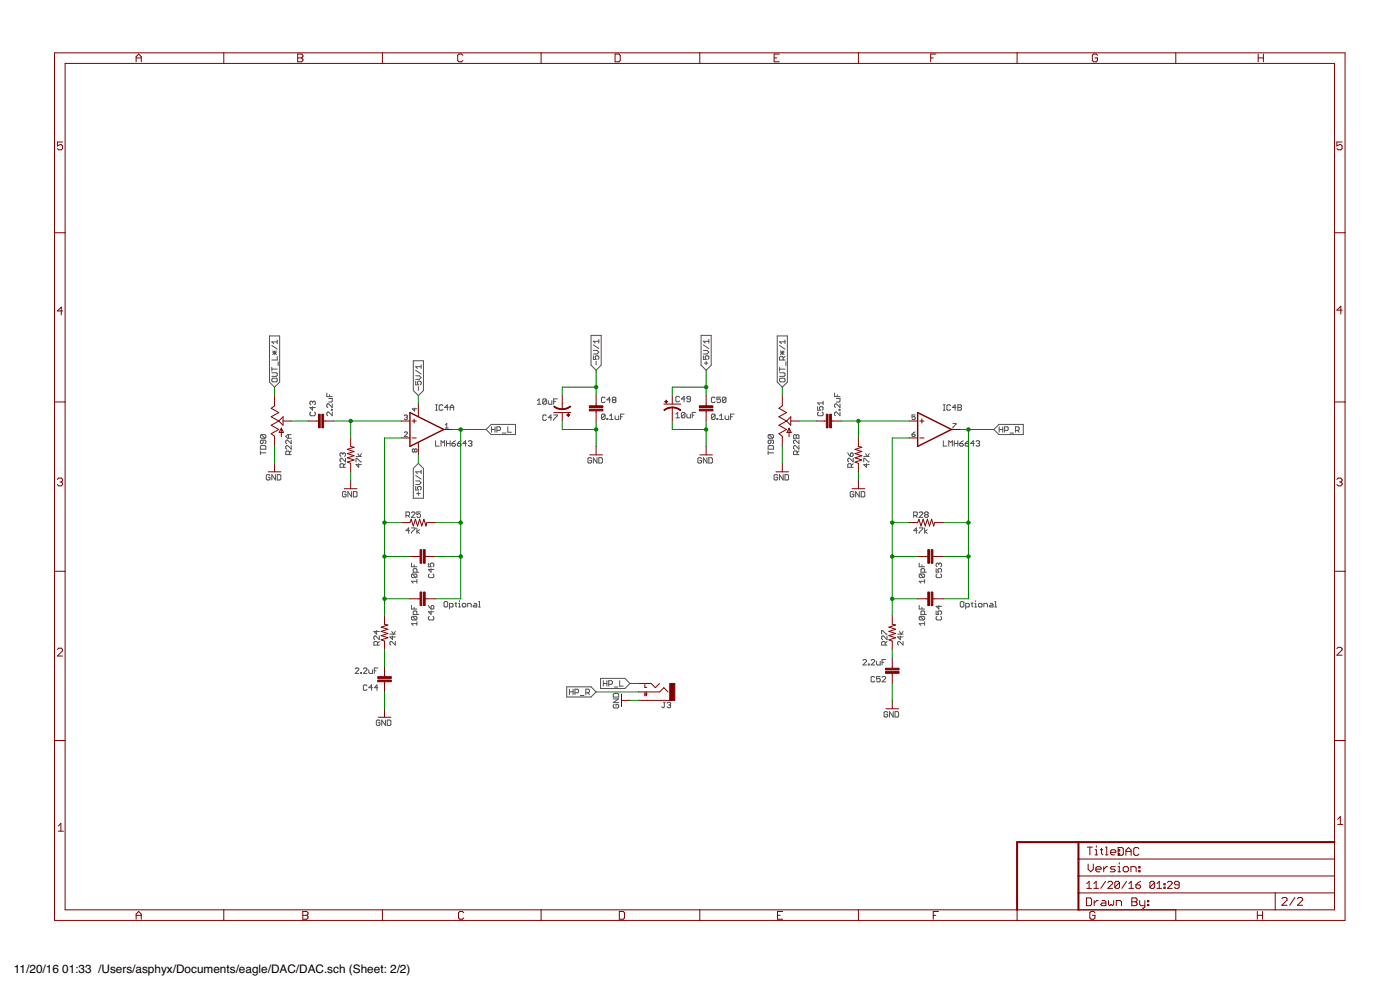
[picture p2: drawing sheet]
<svg xmlns="http://www.w3.org/2000/svg" width="420mm" height="297mm" viewBox="0 0 420 297" stroke-linecap="round" stroke-linejoin="round" font-family="sans-serif">
<defs><g id="words">
<g font-size="3.5">
<text x="4.2" y="291.8">11/20/16</text>
<text x="18.7" y="291.8">01:33 /Users/asphyx/Documents/eagle/DAC/DAC.sch (Sheet: 2/2)</text>
</g>
</g></defs>
<g fill="none" stroke="#505050" stroke-width=".3">
<path d="M80.9 100.8h3v13.8l-1.5 1.6-1.5-1.6zM81.6 110.2v1.1M81.6 111.8h1.3l.3 .3v.5l-.3 .3h-1.3M81.6 110.7h1.6M81.6 103.7l1.6 1.1M81.9 113.5h1l.3 .2v.6l-.3 .3h-1l-.3-.3v-.6zM81.9 105.3l1 1.1M81.9 105.8h1M82.4 105.3v1.1M82.9 105.3l-1 1.1M83.2 102v1.1M83.2 106.9v1.1h-1.6"/>
<path d="M83.2 102.6h-1.6l.5 .5M83.5 108.6v1.1M98.1 117.9v1.1h1.6M98.6 119.5h1.1v.9l-.3 .2h-.8M98.9 118.4v.6M124 108.2h3.1v9l-1.5 1.5-1.6-1.5zM124.8 114.4v1.1h.8l-.3-.6 .3-.5h.5l.3 .3v.5l-.3 .3M124.8 112.8h1l.6 .5-.6 .5h-1M124.8 111.1l1.6 1.1M125.6 116v1.1M126.4 109.5v1.1M126.4 110h-1.6l.5 .6"/>
<path d="M164 120v1l-.3 .3h-.5l-.3-.3M164 120l-.3-.3h-.5l-.3 .3v1M164 120l-1.1 1M167.3 119.7h-1.1v1.6M177.4 100.6h3v9l-1.5 1.5-1.5-1.5zM178.1 106.8v1h.8l-.3-.5 .3-.5h.6l.2 .2v.6l-.2 .2M178.1 105.1h1.1l.5 .6-.5 .5h-1.1M178.1 103.5l1.6 1.1M178.9 108.4v1.1M179.7 101.9v1M179.7 102.4h-1.6l.5 .5M181.6 119.4l-.3-.2h-.5l-.3 .2v1.1l.3 .3h.5l.3-.3"/>
<path d="M183.2 120h-1.1l.8-.8v1.6M184 120l-.2-.3 .2-.5h.6l.2 .2-.2 .6M184 120l-.2 .2 .2 .6h.6l.2-.3-.2-.5M184 120h.6M203.9 119.2l-.2-.3h-.6l-.3 .3v1.1l.3 .2h.6l.2-.2M205.6 119.7h-1.1l.8-.8v1.6M207.2 119.7h-.8l-.3-.3 .3-.5h.5l.3 .3v1.1l-.3 .2h-.5l-.3-.2M210.4 100.6h3v9l-1.5 1.5-1.5-1.5zM211.1 106.8v1h.8l-.3-.8 .3-.2h.5l.3 .2v.6l-.3 .2M211.1 105.1h1.1l.5 .6-.5 .5h-1.1M211.1 103.5l1.6 1.1M211.4 108.9h1"/>
<path d="M211.9 108.4v1.1M212.7 101.9v1M212.7 102.4h-1.6l.5 .5M214.6 119.4l-.3-.2h-.5l-.3 .2v1.1l.3 .3h.5l.3-.3M216.2 119.2h-1v.8l.5-.3 .5 .3v.5l-.2 .3h-.6l-.2-.3M217.9 119.4l-.3-.2h-.5l-.3 .2v1.1M217.9 119.4v1.1l-.3 .3h-.5l-.3-.3M217.9 119.4l-1.1 1.1M233.3 100.8h3v13.8l-1.5 1.6-1.5-1.6zM234 110.2v1.1M234 111.8h1.3l.3 .3v.5l-.3 .3h-1.3M234 110.7h1.6"/>
<path d="M234 103.7l1.6 1.1M234.2 113.5h1.1l.3 .2v.6l-.3 .3h-1.1l-.2-.3v-.6zM234.2 105.8h1.1M234.2 105.3l1.1 1.1M234.8 105.3v1.1M235 108v-.8l-.2-.3h-.6l-.2 .3v.8h1.6M235.3 105.3l-1.1 1.1M235.6 102v1.1M235.6 102.6h-1.6l.5 .5M235.6 106.9l-.6 .6M235.9 108.6v1.1M250.5 117.9v1.1h1.6"/>
<path d="M251 119.5h1.1v.9l-.3 .2h-.8M251.3 118.4v.6M78.1 135.9h1.7M78.1 135.3v1.1M78.4 133.7h1.1l.3 .3v.8h-1.7v-.8zM78.4 130.4l-.3 .3v.5l.3 .3h1.1M78.4 130.4h1.1l.3 .3v.5l-.3 .3M78.4 130.4l1.1 1.1M79 132.1v.8l-.3 .2-.6-.2v-.6l.3-.2h1.1l.3 .2v.6l-.3 .2M86.6 130.4v1.1M86.8 136.4v-.8l-.2-.3h-.6l-.2 .3v.8h1.6M87.4 132.1v1l-1.1-1-.5 .2v.6l.2 .2"/>
<path d="M87.4 133.7v1.1l-1.1-1.1-.5 .3v.5l.2 .3M87.4 135.3l-.6 .6M87.4 130.4h-1.1l-.5 .6 .5 .5h1.1M93.3 123.6l-.3 .3v.6l.3 .2h1.1l.2-.2v-.6l-.2-.3M93.8 122v1.1l-.8-.8h1.6M93.8 120.6l-.2-.2-.6 .2v.6l.3 .3M93.8 120.6l.3-.2 .5 .2v.6l-.2 .3M93.8 120.6v.3M99.4 122.8h.3v.3h-.3zM99.7 121.2v1.1l-1.1-1.1-.5 .3v.5l.3 .3M99.7 123.6v1.1l-1.1-1.1-.5 .3v.6l.3 .2M102.9 136.1l-.3-.2-.6 .2v.6l.3 .2"/>
<path d="M102.9 136.1l.2-.2 .6 .2v.6l-.3 .2M102.9 136.1v.3M103.7 137.5v1.1l-1.1-1.1-.6 .3v.5l.3 .3M103.7 139.1l-.6 .6M106.8 138.6v-1.1h.3l1.1 1.1h.3M106.8 136.9h1.7M107.4 136.1l.5 .8 .6-.8M107.7 139.1v1.1l-.9-.8h1.7M121.3 124.7l.7-.2 .3 .2-.3 .5M121.3 129.8l.3-.2 .7 .2-1 1.2h1M121.8 125.2h.2M122 125.2l.3 .2-.3 .5-.7-.2"/>
<path d="M124.4 134.9l.3-.2 .5 .2v.5l-.3 .2-.5-.2M124.4 134.9l-.2-.2-.5 .2 .3 .7 .4-.2M124.4 122.4v1l-.7-.7h1.5M124.4 134.9v.5M125.6 139l1.5 1.5v9h-3.1v-9zM130.7 132.2v1.7h1.1M130.7 123.1h.6M130.7 121.5h.6M131 121.5v1.6M132.4 133.9v-1.7l.5 .6 .5-.6v1.7M132.9 121.7l-.3-.2h-.5l-.3 .2v1.1l.3 .3h.5l.3-.3M133.6 127.5l.5-.5v1.4"/>
<path d="M133.6 128.4h.9M134 132.2v1.7M134 133.1h1.1M134.5 122.3h-1l.8-.8v1.6M135.1 123.1v-1.1l.5-.5 .6 .5v1.1M135.1 132.2v1.7M135.1 122.3h1.1M135.6 133.1h.8l.3 .5-.3 .3h-.5l-.3-.3zM136.7 132.2l-1.1 .9M137.3 133.1h.8l.2 .5-.2 .3h-.6l-.2-.3zM138.3 132.2l-1 .9M140 133.1h-1.1l.8-.9v1.7"/>
<path d="M140.5 132.5l.3-.3h.6l.2 .3-.2 .6M141.1 133.1h.3M141.4 133.1l.2 .2-.2 .6h-.6l-.3-.3M147.4 127.3h7.3v3.1h-7.3l-1.5-1.5zM147.5 128.1v1.6M147.5 128.9h1.1M148.6 128.1v1.6M149.1 129.1h.8l.3-.2v-.6l-.3-.2h-.8v1.6M150.7 129.9h1.1M152.4 128.1v1.6h1.1M161.2 120.2l.6-.5v1.6M161.2 121.3h1.1"/>
<path d="M164 124.8l-.3-.3h-.5l-.3 .3v1.1l.3 .2h.5l.3-.2M164.5 120.2v.8l.3 .3h.8v-1.1M165.6 125.3h-1.1l.8-.8v1.6M166.2 124.5h1.1v.3l-1.1 1.1v.2M166.2 120.5h.5M177.5 137.6l-.3-.3h-.5l-.3 .3v1.1l.3 .2h.5l.3-.2v-.6h-.5M179.2 137.3v1.6l-1.1-1.6v1.6M179.7 137.3h.8l.3 .3v1.1l-.3 .2h-.8zM181.6 124.5l-.3-.3h-.5l-.3 .3v1.1M181.6 124.5v1.1l-.3 .3h-.5l-.3-.3M181.6 124.5l-1.1 1.1M182.1 125.6h.3v.3h-.3z"/>
<path d="M183 125.9h1M183 124.8l.5-.6v1.7M184.6 124.8v.8l.3 .3h.8v-1.1M186.2 125.1h.6M187.3 124.2h-1.1v1.7M202.8 124.3l.6-.6v1.7M202.8 125.4h1.1M205.6 124v1.1l-.3 .3h-.5l-.3-.3M205.6 124l-.3-.3h-.5l-.3 .3v1.1M205.6 124l-1.1 1.1M206.1 124.3v.8l.3 .3h.8v-1.1M207.8 124.5h.5"/>
<path d="M208.9 123.7h-1.1v1.7M210.5 137.6l-.2-.3h-.6l-.3 .3v1.1l.3 .2h.6l.2-.2v-.6h-.5M212.2 137.3v1.6l-1.1-1.6v1.6M212.7 137.3h.8l.3 .3v1.1l-.3 .2h-.8zM214.6 124.5l-.3-.3h-.5l-.3 .3v1.1M214.6 124.5v1.1l-.3 .3h-.5l-.3-.3M214.6 124.5l-1.1 1.1M215.2 125.6h.2v.3h-.2zM216 125.9h1.1M216 124.8l.5-.6v1.7M217.6 124.8v.8l.3 .3h.8v-1.1M219.2 125.1h.6"/>
<path d="M220.3 124.2h-1.1v1.7M230.5 135.9h1.7M230.5 135.3v1.1M230.8 133.7h1.1l.3 .3v.8h-1.7v-.8zM230.8 130.4l-.3 .3v.5l.3 .3h1.1M230.8 130.4h1.1l.3 .3v.5l-.3 .3M230.8 130.4l1.1 1.1M231.4 132.1v.8l-.3 .2-.6-.2v-.6l.3-.2h1.1l.3 .2v.6l-.3 .2M238.1 130.7l.3-.3 .6 .3 .5-.3 .3 .3v.8h-1.7zM239 130.7v.8M239.2 136.4v-.8l-.2-.3h-.6l-.3 .3v.8h1.7M239.8 133.7v1.1l-1.1-1.1h-.3l-.3 .3v.5l.3 .3"/>
<path d="M239.8 132.1v1l-1.1-1-.6 .2v.6l.3 .2M239.8 135.3l-.6 .6M245.4 122v1.1h.8l-.3-.8 .3-.3h.5l.3 .3v.5l-.3 .3M245.7 123.6l-.3 .3v.6l.3 .2h1l.3-.2v-.6l-.3-.3M247 120.4v1.1M247 120.9h-1.6l.5 .6M251.8 122.8h.3v.3h-.3zM252.1 123.6v1.1l-1.1-1.1-.5 .3v.6l.2 .2M252.1 121.2v1.1l-1.1-1.1-.5 .3v.5l.2 .3M254.4 135.9l.8 1M255.2 136.1l.3-.2 .6 .2v.6l-.3 .2h-.6zM256.1 137.5v1.1l-1.1-1.1h-.3l-.3 .3v.5l.3 .3"/>
<path d="M256.1 139.1l-.6 .6M259.2 138.6v-1.1h.3l1.1 1.1h.3M259.2 136.9h1.7M259.8 136.1l.5 .8 .6-.8M260 139.1v1.1l-.8-.8h1.7M273.7 130.3h.7l.2 .4-.7 .3zM274.6 124.5h-.9v.7l.7-.2 .2 .7-.2 .2-.7-.2M274.6 129.6l-.9 .7M283.1 132.2v1.7h1.1M283.1 123.1h.6M283.1 121.5h.6M283.4 121.5v1.6"/>
<path d="M284.7 133.9v-1.7l.6 .6 .5-.6v1.7M285.3 121.7l-.3-.2h-.5l-.3 .2v1.1l.3 .3h.5l.3-.3M286 127h.9l-.9 1.4M286.4 133.1h1.1M286.4 132.2v1.7M286.9 122.3h-1.1l.8-.8v1.6M287.5 121.5h.8l.2 .2-.2 .6 .2 .5-.2 .3h-.8zM287.5 132.2v1.7M287.5 122.3h.8M288 133.1h.8l.3 .5-.3 .3h-.5l-.3-.3zM289.1 132.2l-1.1 .9M289.6 133.1h.9l.2 .5-.2 .3h-.6l-.3-.3z"/>
<path d="M290.7 132.2l-1.1 .9M292.4 133.1h-1.1l.8-.9v1.7M292.9 132.5l.3-.3h.5l.3 .3-.3 .6M293.5 133.1h.2M293.7 133.1l.3 .2-.3 .6h-.5l-.3-.3M298.3 128.9l1.5-1.6h7.3v3.1h-7.3zM299.9 128.9h1M299.9 128.1v1.6M300.9 128.1v1.6M301.5 129.1h.8l.3-.2v-.6l-.3-.2h-.8v1.6M303.1 129.9h1.1M304.8 129.1h.8l.3-.2v-.6l-.3-.2h-.8v1.6"/>
<path d="M305.3 129.1l.6 .6M81 142.7l-.2-.3h-.6l-.3 .3v1.1l.3 .2h.6l.2-.2v-.6h-.5M82.7 142.4v1.6l-1.1-1.6v1.6M83.2 142.4h.8l.3 .3v1.1l-.3 .2h-.8zM103.1 140.2v-.8l-.2-.3h-.6l-.3 .3v.8h1.7M103.9 147.7l-.3-.2h-.5l-.3 .2v1.1l.3 .3h.5l.3-.3v-.5h-.6M105.5 147.5v1.6l-1.1-1.6v1.6M106.1 147.5h.8l.2 .2v1.1l-.2 .3h-.8zM121.8 154.7h.8l.3-.3v-.5l-.3-.3h-.8v1.6M122.4 154.7l.5 .5M122.9 159.2h-1.1l.8-.8v1.6M123.5 158.4h1v.3l-1 1v.3"/>
<path d="M123.5 153.9l.2-.3h.6l.2 .3v.2l-1 1.1h1M124.8 145.9v1.1h.8l-.3-.5 .3-.6h.5l.3 .3v.5l-.3 .3M124.8 144.3h1l.6 .5-.6 .6h-1M124.8 142.7l1.6 1M125 148.1h1.1M125.1 158.4v1.6M125.6 147.6v1.1M125.9 158.9l-.8 .6 .8 .5M126.2 153.6h-1.1v.8l.8-.3 .3 .3v.6l-.3 .2h-.5l-.3-.2M126.4 141v1.1M126.4 141.6h-1.6l.5 .5M233.4 142.7l-.3-.3h-.5l-.3 .3v1.1l.3 .2h.5l.3-.2v-.6h-.5"/>
<path d="M235 142.4v1.6l-1-1.6v1.6M235.6 142.4h.8l.3 .3v1.1l-.3 .2h-.8zM255.5 140.2v-.8l-.3-.3h-.5l-.3 .3v.8h1.7M256.2 147.7l-.2-.2h-.6l-.2 .2v1.1l.2 .3h.6l.2-.3v-.5h-.5M257.9 147.5v1.6l-1.1-1.6v1.6M258.4 147.5h.8l.3 .2v1.1l-.3 .3h-.8zM274.2 154.7h.8l.3-.3v-.5l-.3-.3h-.8v1.6M274.8 154.7l.5 .5M275.3 159.2h-1.1l.8-.8v1.6M275.8 158.4h1.1v.3l-1.1 1v.3M275.8 153.9l.3-.3h.6l.2 .3v.2l-1.1 1.1h1.1M277.5 158.4v1.6"/>
<path d="M277.7 154.4l-.2-.3 .2-.5h.6l.3 .3-.3 .5M277.7 154.4l-.2 .3 .2 .5h.6l.3-.2-.3-.6M277.7 154.4h.6M278.3 158.9l-.8 .6 .8 .5M123.5 169v1.1h1.6M123.8 172.2l-.3 .3v.5l.3 .3h1M123.8 172.2h1l.3 .3v.5l-.3 .3M123.8 172.2l1 1.1M124.3 169.5v.6M125.1 171.7v-.8l-.3-.3h-.5l-.3 .3v.8h1.6M125.1 173.9v1.1M125.1 174.4h-1.6l.5 .6"/>
<path d="M128.6 169v1.1h.8l-.3-.6 .3-.5h.5l.3 .2v.6l-.3 .3M128.8 172.2l-.2 .3v.5l.2 .3h1.1l.3-.3v-.5l-.3-.3M129.4 170.6v1.1l-.8-.8h1.6M275.9 169v1.1h1.6M276.1 172.2l-.2 .3v.5l.2 .3h1.1M276.1 172.2h1.1l.3 .3v.5l-.3 .3M276.1 172.2l1.1 1.1M276.7 169.5v.6M277.5 174.4h-1.6l.5 .6M277.5 171.7v-.8l-.3-.3h-.5l-.3 .3v.8h1.6M277.5 173.9v1.1M280.9 170.6v1.1h.8l-.2-.8 .2-.3h.6l.3 .3v.5l-.3 .3"/>
<path d="M281.2 172.2l-.3 .3v.5l.3 .3h1.1l.3-.3v-.5l-.3-.3M281.7 169.2l-.2-.2-.6 .2v.6l.3 .3M281.7 169.2l.3-.2 .6 .2v.6l-.3 .3M281.7 169.2v.3M113 189.2v1.1l-.8-.8h1.6M113.3 193.5v-.8l-.3-.2h-.5l-.3 .2v.8h1.6M113.8 190.8v1.1l-1-1.1-.6 .3v.5l.3 .3M113.8 192.5l-.5 .5M117 190.3h1.6M117.6 189.5l.5 .8 .5-.8M117.8 190.8v1.1l-.8-.8h1.6M118.6 192.5v1l-1-1-.6 .2v.6l.3 .2"/>
<path d="M123.5 181.7v1h1.6M123.8 184.9l-.3 .3v.5l.3 .3h1M123.8 184.9h1l.3 .3v.5l-.3 .3M123.8 184.9l1 1.1M124.3 182.2v.5M125.1 184.4v-.8l-.3-.3h-.5l-.3 .3v.8h1.6M125.1 186.6v1M125.1 187.1h-1.6l.5 .5M128.6 181.7l.8 1M128.8 184.9l-.2 .3v.5l.2 .3h1.1l.3-.3v-.5l-.3-.3M129.4 183.3v1.1l-.8-.8h1.6M129.6 181.7l.6 .2v.6l-.3 .2h-.5v-.8z"/>
<path d="M133.3 180.8l.2-.3h.6l.2 .3v1l-.2 .3h-.6l-.2-.3zM134.9 182.1h.8l.3-.3v-.5l-.3-.3h-.8v1.7M136.5 181h.6M136.8 180.8v1l.3 .3M137.6 182.1h.6M137.6 181h.3v1.1M137.9 180.2v.3M139 181h.5l.3 .3v.5l-.3 .3h-.5l-.3-.3v-.5zM140.4 182.1v-1.1h.8l.2 .3v.8M142.3 181h.5l.3 .3v.8h-.8l-.3-.3 .3-.2h.8M143.6 180.5h.3v1.6M143.6 182.1h.6"/>
<path d="M259 198.2l.2-.3h.6l.3 .3v.2l-1.1 1.1h1.1M260.6 199.2h.3v.3h-.3zM261.4 198.2l.3-.3h.5l.3 .3v.2l-1.1 1.1h1.1M263.1 198.4v.8l.2 .3h.9v-1.1M264.6 190.3v-1.1h.3l1 1.1h.3M264.7 198.7h.5M265.7 193.5v-.8l-.3-.2h-.5l-.3 .2v.8h1.6M265.8 197.9h-1.1v1.6M266.2 190.8v1.1l-1.1-1.1-.5 .3v.5l.3 .3M266.2 192.5l-.5 .5M269.4 190.3h1.6M269.9 189.5l.6 .8 .5-.8"/>
<path d="M270.2 190.8v1.1l-.8-.8h1.6M271 192.5v1l-1.1-1h-.2l-.3 .2v.6l.3 .2M275.9 181.7v1h1.6M276.1 184.9l-.2 .3v.5l.2 .3h1.1M276.1 184.9h1.1l.3 .3v.5l-.3 .3M276.1 184.9l1.1 1.1M276.7 182.2v.5M277.5 184.4v-.8l-.3-.3h-.5l-.3 .3v.8h1.6M277.5 186.6v1M277.5 187.1h-1.6l.5 .5M280.9 183.3v1.1h.8l-.2-.8 .2-.3h.6l.3 .3v.5l-.3 .3M281.2 184.9l-.3 .3v.5l.3 .3h1.1l.3-.3v-.5l-.3-.3"/>
<path d="M281.7 181.7v1l-.8-.8h1.7M288.2 180.8l.3-.3h.5l.3 .3v1l-.3 .3h-.5l-.3-.3zM289.8 182.1h.8l.3-.3v-.5l-.3-.3h-.8v1.7M291.5 181h.5M291.7 180.8v1l.3 .3M292.5 182.1h.6M292.5 181h.3v1.1M292.8 180.2v.3M293.9 181h.5l.3 .3v.5l-.3 .3h-.5l-.3-.3v-.5zM295.3 182.1v-1.1h.8l.3 .3v.8M297.2 181h.5l.3 .3v.8h-.8l-.3-.3 .3-.2h.8M298.6 180.5h.2v1.6"/>
<path d="M298.6 182.1h.5M106.6 200.7l.3-.3h.5l.3 .3v.3l-1.1 1.1h1.1M108.2 201.8h.3v.3h-.3zM109.1 200.7l.2-.3h.6l.2 .3v.3l-1 1.1h1M110.1 205.8l-.2-.3h-.6l-.2 .3v1.1l.2 .2h.6l.2-.2M110.7 201v.8l.3 .3h.8v-1.1M111.8 206.3h-1.1l.8-.8v1.6M112.3 201.3h.6M113.4 200.4h-1.1v1.7M113.4 206.3h-1.1l.8-.8v1.6M114 216.3l-.3-.3h-.5l-.3 .3v1.1l.3 .3h.5l.3-.3v-.5h-.5M115.7 216v1.7l-1.1-1.7v1.7"/>
<path d="M116.2 216h.8l.3 .3v1.1l-.3 .3h-.8zM170.1 206.1h7.3l1.5 1.5-1.5 1.5h-7.3zM170.9 206.8v1.6M170.9 207.6h1.1M172 206.8v1.6M172.6 207.9h.8l.2-.3v-.5l-.2-.3h-.8v1.6M174.2 208.7h1.1M175.8 207.9h.8l.3-.3v-.5l-.3-.3h-.8v1.6M176.4 207.9l.5 .5M180.2 203.5h7.3l1.6 1.6-1.6 1.5h-7.3zM181.1 204.2v1.7M181.1 205.1h1"/>
<path d="M182.1 204.2v1.7M182.7 205.3h.8l.3-.2v-.6l-.3-.3h-.8v1.7M184 208.3l.3-.2h1.1l.3 .2v.8h-1.7zM184 209.7h1.7l-1.7 1.1h1.7M184.3 211.3l-.3 .3v.6l.3 .2h1.1l.3-.2v-.6l-.3-.3h-.5v.6M184.3 206.1h1.1M186 204.2v1.7h1M199.1 210.7h.5M199.4 210.7v1.4l-.3 .2-.5-.2M200.2 211l.3-.3h.5l.3 .3-.3 .5M200.7 211.5h.3M201 211.5l.3 .3-.3 .5h-.5l-.3-.2"/>
<path d="M262.5 203.2l-.3-.2h-.5l-.3 .2v1.1l.3 .3h.5l.3-.3M264.2 203h-1.1v.8l.8-.3 .3 .3v.5l-.3 .3h-.6l-.2-.3M264.7 203.2l.3-.2h.5l.3 .2v.3l-1.1 1.1h1.1M266.4 213.8l-.3-.3h-.5l-.3 .3v1.1l.3 .2h.5l.3-.2v-.6h-.5M268.1 213.5v1.6l-1.1-1.6v1.6M268.6 213.5h.8l.3 .3v1.1l-.3 .2h-.8z"/>
</g>
<g fill="none" stroke="#800000" stroke-width=".3">
<path d="M16.4 15.9h387.3v260.3h-387.3zM19.5 19h381v254h-381zM40.9 18.5v-1.5l.7-.8 .8 .8v1.5M40.9 17.4h1.5M67.2 15.9v3.1M89.3 17.4h1.2M89.3 16.2h1.2l.4 .4v.4l-.4 .4 .4 .4v.4l-.4 .3h-1.2zM114.8 15.9v3.1M138.9 16.6l-.4-.4h-.8l-.3 .4v1.6l.3 .3h.8l.4-.3M162.4 15.9v3.1M184.6 16.2h1.2l.3 .4v1.6l-.3 .3h-1.2zM210 15.9v3.1"/>
<path d="M232.3 17.4h.8M233.9 16.2h-1.6v2.3h1.6M257.6 15.9v3.1M279.3 17.4h.8M280.9 16.2h-1.6v2.3M305.2 15.9v3.1M329.4 16.6l-.4-.4h-.8l-.4 .4v1.6l.4 .3h.8l.4-.3v-.8h-.8M352.9 15.9v3.1M377.6 16.2v2.3M377.6 17.4h1.6M379.2 16.2v2.3M18.8 42.6h-1.6v1.2l1.2-.4 .4 .4v.8l-.4 .4h-.8l-.4-.4"/>
<path d="M402.8 42.6h-1.6v1.2l1.2-.4 .4 .4v.8l-.4 .4h-.8l-.4-.4M16.4 69.8h3.1M400.5 69.8h3.2M18.8 93.3h-1.6l1.2-1.2v2.4M402.8 93h-1.6l1.2-1.1v2.3M82.4 118.7v3.1l-1 .7 2.3 1.3-2.3 1.3 2.3 1.2M168.7 118.7v4.1M178.9 118.7v3.1M201.8 118.7v2.5M211.9 118.7v3.1M234.8 118.7v3.1l-1 .7 2.3 1.3-2.3 1.3 2.3 1.2M16.4 120.6h3.1"/>
<path d="M82.4 139v2.6M83.7 126.3l-2.3 1.3 2.3 1.3-2.3 1.2 1 .8v3M84.4 128.5v2.5M84.4 128.5l.7 1.3h-1.3zM84.9 126.3h2.6M84.9 125.1v2.5l-1.2-1.3zM92.6 126.3h3M97.1 126.3h3.1M105.2 131.4v2.5l1.1 .3-2.1 .6 2.1 .7-2.1 .6 2.1 .6-2.1 .7 2.1 .6-2.1 .6 1 .4v2.6M120.5 126.3h2.5M120.5 131.4h2.5M123.7 126.3h1.2"/>
<path d="M123.7 131.4h1.2M124.3 125.7v1.3M125.6 121.2v3.8M125.6 132.8v3.7M133.2 128.9h2.5M166.2 123.8h5.1M168.7 123.8v2.5M177 136.5h3.8M178.9 123.3v3M178.9 133.9v2.6M199.2 121.2h5.1M201.8 122.3v4"/>
<path d="M210 136.5h3.8M211.9 123.3v3M211.9 133.9v2.6M234.8 139v2.6M236.1 126.3l-2.3 1.3 2.3 1.3-2.3 1.2 1 .8v3M236.8 128.5l.6 1.3h-1.2zM236.8 128.5v2.5M237.3 126.3h2.6M237.3 125.1v2.5l-1.2-1.3zM244.9 126.3h3.1M249.5 126.3h3M257.6 131.4v2.5l1 .3-2 .6 2 .7-2 .6 2 .6-2 .7 2 .6-2 .6 1 .4v2.6"/>
<path d="M272.9 126.3h2.5M272.9 131.4h2.5M276 126.3h1.3M276 131.4h1.3M276.7 125.7v1.3M285.6 128.9h2.5M400.5 120.6h3.2M17.2 143.8l.4-.4h.8l.4 .4v.4l-.4 .4M18 144.6h.4M18.4 144.6l.4 .4v.4l-.4 .4h-.8l-.4-.4M80.5 141.6h3.8M103.3 146.6h3.8"/>
<path d="M105.2 144.1v2.5M120.5 156.8h2.5l.4-1 .6 2 .7-2 .6 2 .6-2 .7 2 .6-2 .6 2 .3-1h2.5M232.9 141.6h3.8M255.7 146.6h3.8M257.6 144.1v2.5M272.9 156.8h2.5l.4-1 .6 2 .7-2 .6 2 .6-2 .7 2 .6-2 .6 2 .3-1h2.5M401.2 143.8l.4-.4h.8l.4 .4v.4l-.4 .4M402 144.6h.4M402.4 144.6l.4 .4v.4l-.4 .4h-.8l-.4-.4M16.4 171.4h3.1M123 167h3.1M123 179.7h3.1"/>
<path d="M127.6 167h3M127.6 179.7h3M275.4 167h3M275.4 179.7h3M280 167h3M280 179.7h3M400.5 171.4h3.2M17.2 194.9l.4-.4h.8l.4 .4v.4l-1.6 1.5h1.6M115.4 184.7v2.6l1 .2-2 .7 2 .6-2 .6 2 .7-2 .6 2 .6-2 .7 1 .4v2.5M115.4 200v3M267.8 184.7v2.6l1 .2-2 .7 2 .6-2 .6 2 .7-2 .6 2 .6-2 .7 1 .4v2.5M267.8 197.4v3.1"/>
<path d="M401.2 194.6l.4-.4h.8l.4 .4v.4l-1.6 1.6h1.6M113.5 215.2h3.8M115.4 204.6v3M115.4 212.7v2.5M186.5 210.1h2.6M186.5 208.2v3.8M191.6 205.1h3.8l1.3 1.2 1.3-1.2M191.6 207.6h6.4l1.2-1.3 1.3 1.3M191.6 210.1h10.2M193.5 205.4v.8h.6M193.5 208.5l.6-.1-.1-.5h-.5v.9M193.8 208.5l.3 .3"/>
<path d="M265.9 212.7h3.8M267.8 202v3.1M267.8 210.1v2.6M16.4 222.2h3.1M400.5 222.2h3.2M17.5 247.8l.8-.7v2.3M17.5 249.4h1.5M323.7 257.7h76.8M326.3 254.2h1.6M326.6 259.2v1.6l.7 .8 .8-.8v-1.6M327.1 254.2v2.3M328.6 255h.4v1.5"/>
<path d="M328.6 256.5h.8M329 253.8v.4M330.2 255h.8M330.6 254.6v1.5l.4 .4M331.8 254.2h.3v2.3M331.8 256.5h.7M333.3 255.7h1.6v-.4l-.4-.3h-.8l-.4 .3v.8l.4 .4h.8M335.6 254.3h1.1l.4 .4v1.5l-.4 .4h-1.1zM335.7 255h.3v.3h-.3zM335.7 256.1h.3v.4h-.3zM335.9 258.8v.4M337.9 256.6v-1.5l.8-.8 .8 .8v1.5"/>
<path d="M337.9 255.5h1.6M341.8 254.7l-.4-.4h-.8l-.3 .4v1.5l.3 .4h.8l.4-.4M401.5 245.8l.8-.8v2.4M401.5 247.4h1.5M40.9 275.8v-1.5l.7-.8 .8 .8v1.5M40.9 274.6h1.5M67.2 273v3.2M90.9 274.6h1.2M90.9 273.5h1.2l.3 .4v.4l-.3 .3 .3 .4v.4l-.3 .4h-1.2zM114.8 273v3.2M139.2 273.9l-.4-.4h-.8l-.4 .4v1.5l.4 .4h.8l.4-.4M162.4 273v3.2"/>
<path d="M185.9 273.5h1.1l.4 .4v1.5l-.4 .4h-1.1zM210 273v3.2M233.3 274.6h.8M234.9 273.5h-1.6v2.3h1.6M257.6 273v3.2M280.1 274.6h.8M281.6 273.5h-1.5v2.3M305.2 273v3.2M323.7 267.9h76.8M323.7 262.8h76.8M326.1 269.4h1.1l.4 .4v1.6l-.4 .3h-1.1zM326.2 265.1l.7-.7v2.2"/>
<path d="M326.2 266.6h1.4M328.3 266.6h1.4M328.3 265.1l.7-.7v2.2M328.4 270.2v1.5M328.6 273.9l-.4-.4h-.8l-.3 .4v1.5l.3 .4h.8l.4-.4v-.8h-.7M328.9 260.8h1.6v-.4l-.4-.4h-.8l-.4 .4v.8l.4 .4h.8M329.6 270.2h-.4l-.8 .8M330.7 270.2h.8l.4 .4v1.1h-1.2l-.4-.3 .4-.4h1.2M331.2 260v1.6M331.8 264.4l-1.4 2.2M332.4 260h-.4l-.8 .8M332.5 264.8l.3-.4h.7l.4 .4v.3l-1.4 1.5h1.4"/>
<path d="M332.7 270.2v1.2l.4 .3 .4-.3 .3 .3 .4-.3v-1.2M334.7 260h-1.1l-.4 .4 .4 .4h.7l.4 .4-.4 .4h-1.1M335 271.7v-1.5h1.2l.4 .4v1.1M335.5 261.6h.8M335.5 260h.4v1.6M336 264.8v1.4l-.4 .4h-.7l-.3-.4M336 264.8l-.4-.4h-.7l-.3 .4v1.4M336 264.8l-1.4 1.4M337.1 260.4l.4-.4h.7l.4 .4v.8l-.4 .4h-.7l-.4-.4zM338.1 264.4l-1.4 2.2M338.8 265.1l.7-.7v2.2M338.8 266.6h1.4"/>
<path d="M339.4 261.6v-1.6h1.2l.4 .4v1.2M339.7 269.4h1.2l.3 .4v.4l-.3 .4 .3 .4v.4l-.3 .3h-1.2zM339.7 270.6h1.2M340.9 265.5h1l.4 .4v.3l-.4 .4h-.7l-.3-.4zM341.8 261.2h.3v.4h-.3zM341.8 260h.3v.4h-.3zM342 270.2v1.2l.4 .3h1.2M342.3 264.4l-1.4 1.1M343.6 270.2v1.9l-.4 .4h-.4M344.4 271.4h.4v.3h-.4zM344.4 270.2h.4v.4h-.4zM346.5 264.8v1.4l-.3 .4h-.7l-.4-.4"/>
<path d="M346.5 264.8l-.3-.4h-.7l-.4 .4v1.4M346.5 264.8l-1.4 1.4M347.2 266.6h1.4M347.2 265.1l.7-.7v2.2M349.3 266.2h.4v.4h-.4zM349.3 265.1h.4v.4h-.4zM350.4 264.8l.3-.4h.7l.4 .4v.3l-1.4 1.5h1.4M352.9 273v3.2M353.9 265.5h-1.1l-.3-.4v-.3l.3-.4h.7l.4 .4v1.4l-.4 .4h-.7l-.3-.4M377.3 274.6h1.6M377.3 273.5v2.3M378.9 273.5v2.3"/>
<path d="M382.7 267.9v5.1M384.7 269.7l.4-.4h.8l.4 .4v.4l-1.6 1.5h1.6M388.6 269.3l-1.5 2.3M389.4 269.7l.4-.4h.8l.3 .4v.4l-1.5 1.5h1.5"/>
</g>
<path d="M323.7 252.7v20.3M400.5 252.7h-95.3v20.3" fill="none" stroke="#800000" stroke-width=".61"/>
<path d="M123 123.8l10.2 5.1-10.2 5zM275.4 123.8l10.2 5.1-10.2 5z" fill="none" stroke="#800000" stroke-width=".42"/>
<g fill="#800000" stroke="#800000" stroke-width=".3">
<path d="M126.1 164.9h.5v4.1h-.5z"/>
<path d="M127.1 164.9h.5v4.1h-.5z"/>
<path d="M201 205.1h1.5v5h-1.5z"/>
<path d="M278.4 164.9h.6v4.1h-.6z"/>
<path d="M279.5 164.9h.5v4.1h-.5z"/>
<path d="M176.9 122.8h4v.5h-4z"/>
<path d="M176.9 121.8h4v.5h-4z"/>
<path d="M209.9 122.8h4.1v.5h-4.1z"/>
<path d="M209.9 121.8h4.1v.5h-4.1z"/>
<path d="M170.1 124.5l.9 .1z"/>
<path d="M170.5 124.1l.1 .9z"/>
<path d="M199.5 120.5l.9 .1z"/>
<path d="M199.9 120.1l.1 .9z"/>
<path d="M126.1 177.6h.5v4.1h-.5z"/>
<path d="M127.1 177.6h.5v4.1h-.5z"/>
<path d="M278.4 177.6h.6v4.1h-.6z"/>
<path d="M279.5 177.6h.5v4.1h-.5z"/>
<path d="M95.6 124.3h.5v4.1h-.5z"/>
<path d="M96.6 124.3h.5v4.1h-.5z"/>
<path d="M248 124.3h.5v4.1h-.5z"/>
<path d="M249 124.3h.5v4.1h-.5z"/>
<path d="M113.4 204h4v.6h-4z"/>
<path d="M113.4 203h4v.5h-4z"/>
<path d="M265.7 201.5h4.1v.5h-4.1z"/>
<path d="M265.7 200.5h4.1v.5h-4.1z"/>
</g>
<g fill="#800000" stroke="#800000" stroke-width=".3">
<path d="M166.3 121.8l.9 .6 1.5 .3v.2l-1.8-.4-.7-.5z" fill-rule="evenodd"/>
<path d="M168.7 122.6l1.1-.1 1.3-.7 .2 .2-1.7 .8-.9 .1z" fill-rule="evenodd"/>
<path d="M201.8 122.1l1.3 .2 1.2 .7-.1 .2-.9-.5-1.5-.3z" fill-rule="evenodd"/>
<path d="M199.2 123l1.2-.7 1.4-.2v.3l-1.1 .1-1.3 .7z" fill-rule="evenodd"/>
</g>
<g fill="none" stroke="#008000" stroke-width=".3">
<path d="M82.4 116.2v2.5M125.6 118.7v2.5M178.9 116.2h-10.2v2.5M178.9 111.1v7.6M211.9 111.1v7.6M211.9 116.2h-10.1v2.5M234.8 116.2v2.5M82.4 133.9v5.1M87.5 126.3h5.1M100.2 126.3h20.3M105.2 126.3v5.1M120.5 131.4h-5.1v53.3"/>
<path d="M125.6 136.5v2.5M135.7 128.9h10.2M138.3 128.9v50.8h-7.7M168.7 126.3v2.6h10.2M178.9 126.3v7.6M201.8 126.3v2.6h10.1M211.9 126.3v7.6M234.8 133.9v5.1M239.9 126.3h5M252.5 126.3h20.4M257.6 126.3v5.1M272.9 131.4h-5.1v53.3"/>
<path d="M288.1 128.9h10.2M290.6 128.9v50.8h-7.6M105.2 141.6v2.5M115.4 156.8h5.1M130.6 156.8h7.7M257.6 141.6v2.5M267.8 156.8h5.1M283 156.8h7.6M115.4 167h7.6M115.4 179.7h7.6M130.6 167h7.7M267.8 167h7.6"/>
<path d="M267.8 179.7h7.6M283 167h7.6M115.4 194.9v5.1M267.8 194.9v2.5M115.4 207.6v5.1M178.9 207.6h12.7M189.1 205.1h2.5M189.1 210.1h2.5M267.8 205.1v5"/>
</g>
<g fill="#008000" stroke="#008000" stroke-width=".3">
<circle cx="211.9" cy="116.2" r=".51"/>
<circle cx="178.9" cy="116.2" r=".51"/>
<circle cx="105.2" cy="126.3" r=".51"/>
<circle cx="138.3" cy="128.9" r=".51"/>
<circle cx="138.3" cy="156.8" r=".51"/>
<circle cx="138.3" cy="167" r=".51"/>
<circle cx="290.6" cy="128.9" r=".51"/>
<circle cx="290.6" cy="156.8" r=".51"/>
<circle cx="290.6" cy="167" r=".51"/>
<circle cx="257.6" cy="126.3" r=".51"/>
<circle cx="267.8" cy="167" r=".51"/>
<circle cx="267.8" cy="156.8" r=".51"/>
<circle cx="267.8" cy="179.7" r=".51"/>
<circle cx="115.4" cy="167" r=".51"/>
<circle cx="115.4" cy="156.8" r=".51"/>
<circle cx="115.4" cy="179.7" r=".51"/>
<circle cx="178.9" cy="128.9" r=".51"/>
<circle cx="211.9" cy="128.9" r=".51"/>
</g>
<use href="#words"/>
</svg>
